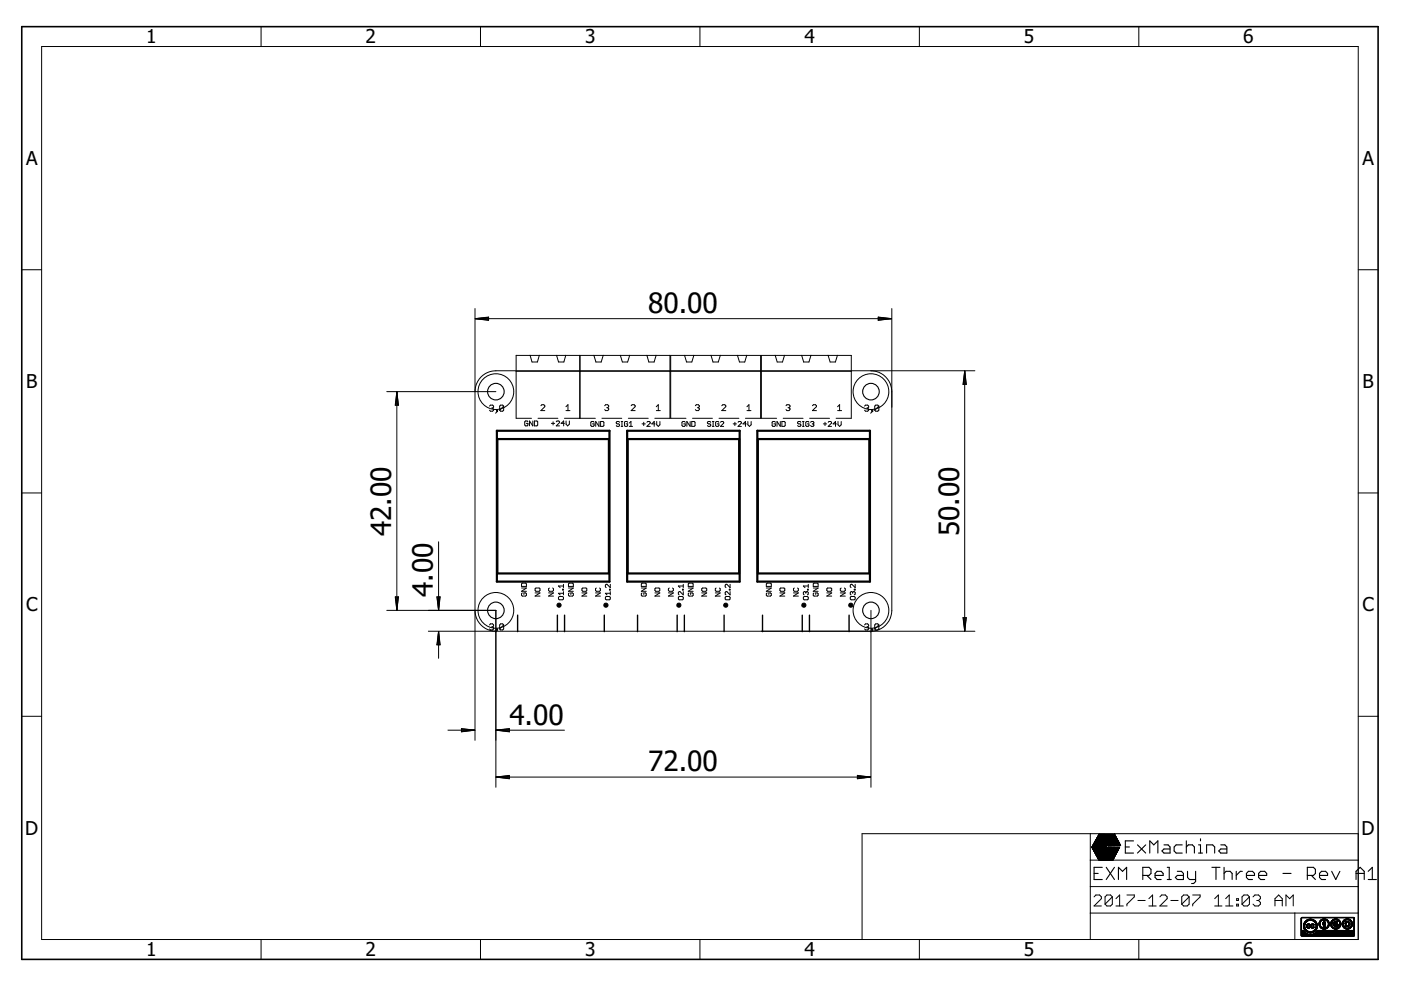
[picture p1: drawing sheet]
<svg xmlns="http://www.w3.org/2000/svg" width="297mm" height="210mm" viewBox="0 0 297 210" stroke-linecap="round" stroke-linejoin="round" font-family="sans-serif">
<defs><g id="words">
<g font-size="5.9">
<text x="137.4" y="66.4">80.00</text>
<text x="82.9" y="113.7" transform="rotate(-90 82.9 113.7)">42.00</text>
<text x="203.3" y="113.7" transform="rotate(-90 203.3 113.7)">50.00</text>
<text x="91.8" y="126.5" transform="rotate(-90 91.8 126.5)">4.00</text>
<text x="108" y="153.6">4.00</text>
<text x="137.4" y="163.6">72.00</text>
</g>
<g font-size="4.1">
<text x="31" y="9.2">1</text>
<text x="77.5" y="9.2">2</text>
<text x="124" y="9.2">3</text>
<text x="170.6" y="9.2">4</text>
<text x="217.1" y="9.2">5</text>
<text x="263.6" y="9.2">6</text>
<text x="5.5" y="35">A</text>
<text x="288.9" y="35">A</text>
<text x="5.5" y="82.3">B</text>
<text x="288.9" y="82.3">B</text>
<text x="5.5" y="129.6">C</text>
<text x="288.9" y="129.6">C</text>
<text x="5.3" y="177">D</text>
<text x="288.7" y="177">D</text>
<text x="31" y="202.8">1</text>
<text x="77.5" y="202.8">2</text>
<text x="124" y="202.8">3</text>
<text x="170.6" y="202.8">4</text>
<text x="217.1" y="202.8">5</text>
<text x="263.6" y="202.8">6</text>
</g>
</g></defs>
<g fill="none" stroke="#000" stroke-width=".21">
<path d="M8.8 9.9h279.2v189.3h-279.2zM55.4 5.7v4.2M101.9 5.7v4.2M148.4 5.7v4.2M194.9 5.7v4.2M241.4 5.7v4.2M4.6 57.2h4.2M288 57.2h4.2M100.7 65.4v91.6M100.8 67.6h88.2M100.8 67.6l2.8-.4v.7zM100.8 67.6l2.8 .1"/>
<path d="M100.8 67.6l2.8 .3M103.6 67.4l-2.8 .2M103.6 67.3l-2.8 .3M109.4 78.7h13.5M112.4 75.4l.4 1.4h1.1l.4-1.4M118 75.4l.4 1.4h1.1l.5-1.4M123 78.7h19M125.9 75.4l.4 1.4h1.2l.4-1.4M131.5 75.4l.5 1.4h1.1l.4-1.4M137.2 75.4l.4 1.4h1.1l.4-1.4M142.2 78.7h19.1M145.1 75.4l.5 1.4h1.1l.4-1.4"/>
<path d="M150.7 75.4l.5 1.4h1.1l.4-1.4M156.4 75.4l.4 1.4h1.1l.4-1.4M161.4 78.7h19.1M164.4 75.4l.4 1.4h1.1l.4-1.4M170 75.4l.4 1.4h1.1l.4-1.4M175.6 75.4l.4 1.4h1.1l.4-1.4M184.7 78.6a4.4 4.4 0 0 1 4.4 4.4M186.2 67.2l2.8 .4-2.8 .3zM186.2 67.4l2.8 .2M186.2 67.3l2.8 .3M189 67.6l-2.8 .1M189 67.6l-2.8 .3"/>
<path d="M189.1 65.4v64a4.4 4.4 0 0 1-4.4 4.4M204.5 78.7v55.1M204.5 78.7l.4 2.8h-.7zM204.5 78.7l-.1 2.8M204.5 78.7l.2 2.8M204.5 78.7l-.3 2.8M204.5 78.7l.3 2.8M206.7 78.6h-101.6a4.4 4.4 0 0 0-4.4 4.4M82 83h23.1M84.1 83.1v46.2M84.1 83.1l.4 2.8h-.7zM84.1 83.1l-.1 2.8"/>
<path d="M84.1 83.1l.2 2.8M84.1 83.1l-.2 2.8M84.1 83.1l.3 2.8M103.8 86.1l.2-.2h.4l.2 .2-.2 .4M104.2 86.5h.2M104.4 86.5l.2 .3-.2 .4h-.4l-.2-.2M105.3 87h.2v.2h-.2zM105.5 87.2l-.4 .4M106.8 86.1l-.2-.2h-.4l-.3 .2v.9M106.8 86.1v.9l-.2 .2h-.4l-.3-.2M106.8 86.1l-.9 .9M111.9 89.4l-.1-.1h-.4l-.1 .1v.7l.1 .2h.4l.1-.2v-.3h-.3"/>
<path d="M112.7 88.7h-3.3v-13.3h13.5v13.3h-3.2M113 89.3v1l-.7-1v1M113.3 89.3h.5l.2 .1v.7l-.2 .2h-.5zM114.1 88.7h4.2M114.7 86l.2-.2h.4l.2 .2v.2l-.8 .9h.8M116.9 89.8h.7M117.3 89.4v.7M117.9 89.4l.2-.1h.4l.1 .1v.2l-.7 .7h.7M119.7 89.8h-.7l.5-.5v1M120 87.1h.8M120 86.2l.4-.4v1.3M120 89.3v.6l.4 .4 .3-.4v-.6"/>
<path d="M126 89.5l-.2-.1h-.4l-.1 .1v.7l.1 .2h.4l.2-.2v-.3h-.4M126.2 88.7h-3.2v-13.3h19v13.3h-3.2M127 89.4v1l-.7-1v1M127.3 89.4h.5l.2 .1v.7l-.2 .2h-.5zM127.6 88.7h4.2M128.2 86l.2-.2h.4l.3 .2-.3 .4M128.6 86.4h.2M128.8 86.4l.3 .2-.3 .5h-.4l-.2-.3M131.4 89.5l-.2-.1h-.4l-.1 .1 .1 .4h.4l.2 .2-.2 .3h-.4l-.1-.2M131.7 89.4h.3M131.7 90.4h.3M131.9 89.4v1"/>
<path d="M133.1 89.5l-.2-.1h-.3l-.2 .1v.7l.2 .2h.3l.2-.2v-.3h-.4M133.2 88.7h4.2M133.4 90.4h.7M133.4 89.7l.4-.3v1M133.8 86l.2-.2h.5l.2 .2v.2l-.9 .9h.9M136.1 89.9h.7M136.5 89.5v.7M137.2 89.5l.1-.1h.4l.2 .1v.2l-.7 .7h.7M138.9 89.9h-.7l.5-.5v1M139.1 86.2l.5-.4v1.3M139.1 87.1h.9M139.2 89.4v.7l.4 .3 .3-.3v-.7"/>
<path d="M145.3 89.5l-.2-.1-.5 .1v.7l.2 .2h.3l.2-.2v-.3h-.4M145.4 88.7h-3.2v-13.3h19.1v13.3h-3.2M146.3 89.4v1l-.7-1v1M146.7 89.4h.5l.2 .1v.7l-.2 .2h-.5zM146.8 88.7h4.2M147.4 86l.2-.2h.5l.2 .2-.2 .4M147.8 86.4h.3M148.1 86.4l.2 .2-.2 .5h-.5l-.2-.3M150.7 89.5l-.2-.1-.5 .1 .2 .4h.3l.2 .2-.2 .3-.5-.2M151 89.4h.4M151 90.4h.4M151.2 89.4v1"/>
<path d="M152.4 89.5l-.2-.1h-.3l-.2 .1v.7l.2 .2 .5-.2v-.3h-.3M152.4 88.7h4.3M152.8 89.5l.1-.1h.4l.1 .1-.6 .9h.6M153 86l.2-.2h.5l.2 .2v.2l-.9 .9h.9M155.4 89.9h.7M155.8 89.5v.7M156.5 89.5l.2-.1h.3l.2 .1v.2l-.7 .7h.7M158.2 89.9h-.7l.6-.5v1M158.4 87.1h.8M158.4 86.2l.4-.4v1.3M158.6 89.4v.7l.3 .3 .4-.3v-.7M164.4 89.5l-.2-.1h-.3l-.2 .1v.7l.2 .2h.3l.2-.2v-.3h-.3"/>
<path d="M164.7 88.7h-3.3v-13.3h19.1v13.3h-3.2M165.4 89.4v1l-.7-1v1M165.8 89.4h.5l.2 .1v.7l-.2 .2h-.5zM166.1 88.7h4.2M166.6 86l.3-.2h.4l.2 .2-.2 .4M167.1 86.4h.2M167.3 86.4l.2 .2-.2 .5h-.4l-.3-.3M169.8 89.5l-.2-.1h-.3l-.2 .1 .2 .4h.3l.2 .2-.2 .3h-.3l-.2-.2M170.1 89.4h.4M170.1 90.4h.4M170.3 89.4v1M171.5 89.5l-.2-.1h-.3l-.2 .1v.7l.2 .2h.3l.2-.2v-.3h-.3"/>
<path d="M171.7 88.7h4.2M171.9 89.5l.5-.1 .2 .1-.2 .4M172.2 89.9h.2M172.3 86l.2-.2h.4l.2 .2v.2l-.8 .9h.8M172.4 89.9l.2 .2-.2 .3-.5-.2M174.6 89.9h.7M174.9 89.5v.7M175.6 89.5l.2-.1h.3l.2 .1v.2l-.7 .7h.7M177.3 89.9h-.7l.5-.5v1M177.6 87.1h.8M177.6 86.2l.4-.4v1.3M177.7 89.4v.7l.3 .3 .4-.3v-.7"/>
<path d="M183.3 86.1l.2-.2h.5l.2 .2-.2 .4M183.7 86.5h.3M184 86.5l.2 .3-.2 .4h-.5l-.2-.2M184.8 87h.2v.2h-.2zM185 87.2l-.4 .4M186.3 86.1l-.2-.2h-.4l-.2 .2v.9M186.3 86.1v.9l-.2 .2h-.4l-.2-.2M186.3 86.1l-.8 .9M4.6 104.5h4.2M93 114.9v14.4M288 104.5h4.2M82 129.4h23.1v37.5"/>
<path d="M83.8 126.6h.7l-.4 2.7zM83.9 126.6l.2 2.7M84 126.6l.1 2.7M84.3 126.6l-.2 2.7M84.4 126.6l-.3 2.7M90.8 133.8h115.9M92.6 126.6h.7l-.3 2.7zM92.7 126.6l.3 2.7M92.8 126.6l.2 2.7M93 133.9v5.7M93 133.9l.3 2.8h-.7zM93 133.9l-.2 2.8"/>
<path d="M93 133.9l.1 2.8M93 133.9l-.3 2.8M93 133.9l.3 2.8M93.1 126.6l-.1 2.7M93.3 126.6l-.3 2.7M100.7 129.4a4.4 4.4 0 0 0 4.4 4.4M103.8 132.5l.2-.2h.4l.2 .2-.2 .4M104.2 132.9h.2M104.4 132.9l.2 .2-.2 .5h-.4l-.2-.3M105.3 133.3h.2v.3h-.2zM105.5 133.6l-.4 .4M106.8 132.5l-.2-.2h-.4l-.3 .2v.8"/>
<path d="M106.8 132.5v.8l-.2 .3h-.4l-.3-.3M106.8 132.5l-.9 .8M110.6 124.7h1l-1 .7h1M110.6 123.8l.1-.2h.7l.2 .2v.5h-1zM110.7 125.7l-.1 .2v.3l.1 .2h.7l.2-.2v-.3l-.2-.2h-.3v.3M113.5 125.7h1l-1 .7h1M113.5 124.8l.1-.1h.7l.2 .1v.4l-.2 .2h-.7zM116.3 125.7h1l-1 .7h1M116.5 124.7l-.2 .1 .2 .6h.7l.1-.2v-.4l-.1-.1M118.4 126.6l.2-.1h.7l.2 .1v.4l-.2 .2h-.7l-.2-.2zM119.3 124.9h.2v.2h-.2zM119.5 123.9v.7"/>
<path d="M119.5 125.4v.7M119.5 125.8h-1.1l.4 .3M119.5 124.2h-1.1l.4 .4M120.5 124.7h1.1l-1.1 .7h1.1M120.7 125.7l-.2 .2v.3l.2 .2h.7l.2-.2v-.3l-.6-.2v.3M120.7 123.6h.7l.2 .2v.5h-1.1v-.5zM123.4 125.7h1l-1 .7h1M123.4 124.8l.1-.1h.7l.2 .1v.4l-.2 .2h-.7zM126.3 125.7h1l-1 .7h1M126.4 124.7l-.1 .1 .1 .6h.7l.2-.2v-.4l-.2-.1M128.4 126.6l.1-.1h.7l.2 .1v.4l-.2 .2h-.7l-.1-.2zM129.2 124.9h.2v.2h-.2z"/>
<path d="M129.4 125.8h-1l.3 .3M129.4 123.9v.7l-.7-.7-.3 .2v.3l.1 .2M129.4 125.4v.7M136 124.7h1l-1 .7h1M136 123.8l.1-.2h.7l.2 .2v.5h-1zM136.1 125.7l-.1 .2v.3l.1 .2h.7l.2-.2v-.3l-.2-.2h-.3v.3M138.9 125.7h1l-1 .7h1M138.9 124.8l.1-.1h.7l.2 .1v.4l-.2 .2h-.7zM141.7 125.7h1.1l-1.1 .7h1.1M141.9 124.7l-.2 .1v.4l.2 .2h.7l.2-.2v-.4l-.2-.1M143.8 126.6l.2-.1h.7l.2 .1v.4l-.2 .2h-.7l-.2-.2zM144.7 124.9h.2v.2h-.2z"/>
<path d="M144.9 124.2h-1.1l.4 .4M144.9 125.4v.7l-.7-.7-.4 .2v.4l.2 .1M144.9 123.9v.7M145.9 124.7h1.1l-1.1 .7h1.1M145.9 123.8l.2-.2h.7l.2 .2v.5h-1.1zM146.1 125.7l-.2 .2v.3l.2 .2h.7l.2-.2v-.3l-.2-.2h-.4v.3M148.8 125.7h1l-1 .7h1M148.8 124.8l.2-.1h.6l.2 .1v.4l-.2 .2h-.6l-.2-.2zM151.7 125.7h1l-1 .7h1M151.8 124.7l-.1 .1 .1 .6h.7l.2-.2v-.4l-.2-.1M153.8 126.6l.1-.1h.7l.2 .1v.4l-.2 .2h-.7l-.1-.2zM154.6 124.9h.2v.2h-.2z"/>
<path d="M154.8 123.9v.7l-.7-.7-.3 .2v.3l.1 .2M154.8 125.4v.7l-.7-.7-.3 .2v.4l.1 .1M162.5 124.7h1l-1 .7h1M162.5 123.8l.2-.2h.6l.2 .2v.5h-1zM162.7 125.7l-.2 .2v.3l.2 .2h.6l.2-.2v-.3l-.5-.2v.3M165.4 125.7h1l-1 .7h1M165.4 124.8l.1-.1h.7l.2 .1v.4l-.2 .2h-.7zM168.2 125.7h1.1l-1.1 .7h1.1M168.4 124.7l-.2 .1 .2 .6h.7l.2-.2v-.4l-.2-.1M170.5 126.5h.7l.2 .1v.4l-.2 .2h-.7l-.2-.2v-.4zM170.9 125.6l-.2-.2-.4 .2v.4l.2 .1M170.9 125.6v.2"/>
<path d="M170.9 125.6l.1-.2 .4 .2v.4l-.2 .1M171.2 124.9h.2v.2h-.2zM171.4 124.2h-1.1l.4 .4M171.4 123.9v.7M172.4 124.7h1.1l-1.1 .7h1.1M172.4 123.8l.2-.2h.7l.2 .2v.5h-1.1zM172.6 125.7l-.2 .2v.3l.2 .2h.7l.2-.2v-.3l-.2-.2h-.3v.3M175.3 125.7h1l-1 .7h1M175.3 124.8l.2-.1h.7l.1 .1v.4l-.1 .2h-.7zM178.2 125.7h1l-1 .7h1M178.4 124.7l-.2 .1v.4l.2 .2h.6l.2-.2v-.4l-.2-.1M180.3 126.6l.1-.1h.7l.2 .1v.4l-.2 .2h-.7l-.1-.2z"/>
<path d="M180.8 125.6l-.2-.2-.3 .2v.4l.1 .1M180.8 125.6l.2-.2 .3 .2v.4l-.2 .1M180.8 125.6v.2M181.1 124.9h.2v.2h-.2zM181.3 123.9v.7l-.7-.7-.3 .2v.3l.1 .2M183.3 132.5l.2-.2h.5l.2 .2-.2 .4M183.7 132.9h.3M184 132.9l.2 .2-.2 .5h-.5l-.2-.3M184.7 129.4v37.5M184.8 133.3h.2v.3h-.2zM185 133.6l-.4 .4M186.3 132.5l-.2-.2h-.4l-.2 .2v.8"/>
<path d="M186.3 132.5v.8l-.2 .3h-.4l-.2-.3M186.3 132.5l-.8 .8M204.2 131h.7l-.4 2.8zM204.2 131l.3 2.8M204.4 131l.1 2.8M204.7 131l-.2 2.8M204.8 131l-.3 2.8M4.6 151.9h4.2M95 154.8h5.6M97.8 154.5l2.8 .3-2.8 .4zM97.8 154.7l2.8 .1M97.8 154.5l2.8 .3"/>
<path d="M100.6 154.8l-2.8 .2M100.6 154.8l-2.8 .3M105.2 154.8h14.5M105.2 154.8l2.8-.3v.7zM105.2 154.8l2.8 .2M105.2 154.8l2.8 .3M108 154.7l-2.8 .1M108 154.5l-2.8 .3M288 151.9h4.2M105.2 164.8l2.8-.4v.7zM105.2 164.8h79.4M105.2 164.8l2.8 .1"/>
<path d="M105.2 164.8l2.8 .3M108 164.6l-2.8 .2M108 164.5l-2.8 .3M181.8 164.4l2.8 .4-2.8 .3zM181.8 164.6l2.8 .2M181.8 164.5l2.8 .3M184.6 164.8l-2.8 .1M184.6 164.8l-2.8 .3M231.2 176.8v22.4M231.5 179.6l1.5 2.8M231.5 179.7h2.1M231.5 179.6h1.1"/>
<path d="M231.5 179.7h2.8M231.5 179.5h2.8M231.6 179.8h2.7M231.6 179.5h2.7M231.6 179.4h2.7M231.6 179.9h2.7M231.6 179.4h2.6M231.7 179.9h2.5M231.7 179.3h2.5M231.7 180h2.5M231.7 179.2h2.4M231.8 179.1h2.3"/>
<path d="M231.8 179h2.3M231.9 179h2.1M231.9 178.9h2.1M232 178.8h2M232 178.7l1.9 .1M232 178.7h1.9M232.1 178.6h1.8M232.1 178.6h1.7M232.1 178.5h1.7M232.2 178.4h1.6M232.2 178.4h1.5M232.2 178.3h1.5"/>
<path d="M232.3 178.2h1.4M232.3 178.1h1.3M232.4 178.1h1.2M232.4 178h1.2M232.5 177.8h1M232.6 177.7h2.9M232.9 177.2h2.9M233 176.9l-1.5 2.7M233 176.9h2.9l-1.4 2.6M233 176.9l1.5 2.6M233 176.9l1.3 2.7M233.6 177.8h1.8"/>
<path d="M233.7 178h1.6M233.7 178.1h1.6M233.7 178.1h1.5M233.7 178.2h1.5M233.8 178.2h1.4M233.8 178.3h1.4M233.8 178.4h1.3M233.9 178.4h1.2M233.9 178.5h1.2M234 178.6h1M234 178.7h.9M234.1 178.8h.8"/>
<path d="M234.1 178.9h.7M234.2 179h.6M234.3 179.1h.4M234.3 179.2h.4M234.3 179.6h-2.1l2.1 .1-.4 1.1 .5-1M234.3 179.6h-2.8M234.3 180h.2M234.4 179.9h.1M234.4 179.3h.2M234.4 179.8h.1M234.4 179.4h.1M234.4 179.8l1.5 2.6"/>
<path d="M234.4 179.5h.1M234.5 179.5h.1M234.6 179.7h2.7M234.6 179.8h2.7M234.7 179.9h2.5M234.9 179.3h2.7M235 179.2h2.6M235 179.2h2.5M235 179.1h2.5M235.1 179l2.4 .1M235.1 179h2.3M235.2 178.9h2.2"/>
<path d="M235.2 178.8l2.2 .1M235.2 178.8h2.1M235.3 178.7h2M235.3 178.6h2M235.3 178.6h1.9M235.3 178.5h1.9M235.4 178h-1.8M235.4 178.5h1.8M235.4 177.9h-3M235.4 178.4h1.7M235.4 177.9h-2.9M235.5 178.3h1.6"/>
<path d="M235.5 177.8h-3M235.5 178.3h1.5M235.5 178.2h1.5M235.5 177.7h-2.9M235.5 177.6h-2.9M235.6 178.1h1.4M235.6 177.5l-3 .1M235.6 177.5h-2.9M235.6 178l1.3 .1M235.6 178h1.3M235.6 177.4l-2.9 .1M235.6 177.9h1.3"/>
<path d="M235.6 177.4h-2.9M235.7 179.3l-.8 .1M235.7 177.9h1.2M235.7 177.3l-3 .1M235.7 177.8h1.1M235.7 177.3h-2.9M235.8 177.2l-3 .1M235.8 177.7h1M235.8 177.7h.9M235.8 177.1h-2.9M235.8 177.6h.9M235.9 177h-3"/>
<path d="M235.9 177.5h.8M235.9 177h-2.9M235.9 177.5h.7M235.9 177.4h.7M235.9 176.9l-2.9 .1M236 177.4h.6M236 177.3h.5M236.1 177.2h.4M236.1 177.1h.3M236.1 177l.3 .1M236.2 177h.2M236.2 177h.1"/>
<path d="M236.2 176.9h.1M236.2 176.8h.1M236.3 176.8l-1.4 2.6M236.3 176.8l1.3 2.5M236.8 179.6h.6M237 179.3h-2.1M237.2 180h-2.5M237.2 179.9l-2.5 .1M237.4 179.7h-2.7M237.4 179.6l-1.5 2.8M237.4 179.6l-2.8 .1 1.3 2.7M237.6 179.3l-2.7 .1"/>
<path d="M288 176.8h-105.2v22.4M55.4 199.2v4.2M101.9 199.2v4.2M148.4 199.2v4.2M194.9 199.2v4.2M231.2 193.6h56.8M231.2 188h56.8M231.2 182.4h56.8M231.7 180.1h2.5M231.8 180.1h2.3M231.8 180.2h2.3M231.9 180.3h2.9"/>
<path d="M231.9 180.4h2.1M231.9 180.4h2.9M231.9 180.5h2.9M232 190.2l.3-.4h.8l.4 .4v.3l-1.5 1.6h1.5M232 180.5l2.9 .1M232 180.6h2.9M232.1 180.7l2.9 .1M232.1 180.8h2.9M232.2 180.8l2.9 .1M232.2 180.9h2.9M232.2 180.9l2.9 .1M232.2 181h3"/>
<path d="M232.3 181l2.9 .1M232.3 181.1h2.9M232.3 181.1l2.9 .1M232.3 181.2h3M232.4 181.3h4.1M232.4 181.3h2.9M232.4 181.4h4.1M232.5 181.4h3.9M232.5 181.5h3.9M232.6 181.6h3.7M232.6 181.7h3.7M232.7 181.8h3.5"/>
<path d="M232.7 181.9h3.5M232.8 182h3.3M232.8 182.1h3.3M232.9 182.1h3.2M232.9 182.2h3.1M232.9 182.3h3.1M233 182.4h2.9M233 182.3h2.9M234.1 180.4h.7M234.1 180.3h-2.3M234.2 180.3h.5M234.2 180.2h.5"/>
<path d="M234.3 180.1h.4M234.3 180.1h.3M234.3 180h.3M234.7 180h2.5M234.8 180.1h2.3M234.8 180.3h2.2M234.9 180.3h2.1M234.9 180.5h2M235 180.7h-2.9M235 180.5h1.9M235 180.6h1.9M235.1 180.7h1.7"/>
<path d="M235.1 180.8h1.7M235.1 180.8h1.6M235.2 180.9h1.5M235.2 181h1.5M235.2 181h1.4M235.3 181.1h1.3M235.3 181.2h1.3M235.8 190.2v1.5l-.3 .4h-.8l-.4-.4M235.8 190.2l-.3-.4h-.8l-.4 .4v1.5M235.8 190.2l-1.5 1.5M236.5 181.3h-1.1M236.6 192.1h1.6"/>
<path d="M236.6 190.5l.8-.7v2.3M237 180.4h-2.1M237.1 180.2h-2.3M237.1 180.1l-2.3 .1M238.9 189.8h1.6v.4l-1.6 1.5v.4M241.3 190.9h1.5M241.4 199.2v4.2M243.6 192.1h1.5M243.6 190.5l.8-.7v2.3M245.9 190.2l.4-.4h.8l.4 .4v.3l-1.6 1.6h1.6M248.2 190.9h1.6M252.1 190.2v1.5l-.4 .4h-.7l-.5-.4"/>
<path d="M252.1 190.2l-.4-.4h-.7l-.5 .4v1.5M252.1 190.2l-1.6 1.5M252.9 189.8h1.5v.4l-1.5 1.5v.4M257.5 192.1h1.6M257.5 190.5l.8-.7v2.3M259.9 192.1h1.5M259.9 190.5l.7-.7v2.3M262.2 191.7h.4v.4h-.4zM262.2 190.5h.4v.4h-.4zM264.9 190.2v1.5l-.4 .4h-.8l-.4-.4M264.9 190.2l-.4-.4h-.8l-.4 .4v1.5M264.9 190.2l-1.6 1.5"/>
<path d="M265.7 190.2l.4-.4h.7l.4 .4v.3l-.4 .4M266.4 190.9h.4M266.8 190.9l.4 .4v.4l-.4 .4h-.7l-.4-.4M270.3 190.9h1.6M270.3 192.1v-1.6l.8-.7 .8 .7v1.6M272.6 192.1v-2.3l.8 .7 .8-.7v2.3M274.5 193.6v5.6"/>
<circle cx="105.1" cy="83" r="3.8"/>
<circle cx="184.7" cy="83" r="3.8"/>
<circle cx="105.1" cy="129.4" r="3.8"/>
<circle cx="184.7" cy="129.4" r="3.8"/>
</g>
<path d="M105.3 91.3h23.9v32h-23.9zM105.5 93.1h23.6v28.5h-23.6zM133 91.3h23.8v32h-23.8zM133.1 93.1h23.6v28.5h-23.6zM160.6 91.3h23.8v32h-23.8zM160.7 93.1h23.6v28.5h-23.6z" fill="none" stroke="#000" stroke-width=".47"/>
<path d="M109.7 130.4v3.5M118.2 130.4v3.5M119.7 130.4v3.5M128.1 130.4v3.5M135.2 130.4v3.5M143.6 130.4v3.5M145.1 130.4v3.5M153.5 130.4v3.5M161.7 130.4v3.5M170.1 130.4v3.5M171.6 130.4v3.5M180 130.4v3.5" fill="none" stroke="#000" stroke-width=".3"/>
<g fill="#000" stroke="#000" stroke-width=".21">
<circle cx="118.5" cy="128.3" r=".45"/>
<circle cx="128.5" cy="128.3" r=".45"/>
<circle cx="143.9" cy="128.3" r=".45"/>
<circle cx="153.9" cy="128.3" r=".45"/>
<circle cx="170.4" cy="128.3" r=".45"/>
<circle cx="180.4" cy="128.3" r=".45"/>
</g>
<g fill="none" stroke="#000" stroke-width=".23">
<path d="M238.6 179.6h.9M240.3 178.3h-1.7v2.6h1.7M241.2 179.1l1.7 1.8M242.9 179.1l-1.7 1.8M246.8 179.1h.8l.5 .5v1.3h-1.3l-.4-.5 .4-.4h1.3M250.7 179.1h-1.3l-.5 .5v.8l.5 .5h1.3M251.5 179.6l.4-.5h.9l.4 .5v1.3M251.5 178.3v2.6M254.1 179.1h.4v1.8M254.5 177.8v.5M258.8 179.1h.9l.4 .5v1.3h-1.3l-.4-.5 .4-.4h1.3M232 185.2h.8"/>
<path d="M233.7 183.9h-1.7v2.6h1.7M234.5 183.9l1.8 2.6M236.3 183.9l-1.8 2.6M237.1 186.5v-2.6l.9 .8 .9-.8v2.6M242.3 185.6h1.3l.4-.4v-.9l-.4-.4h-1.3v2.6M243.2 185.6l.8 .9M243.8 180.9v-2.6l.8 .8 .9-.8v2.6M244.9 185.6h1.7v-.4l-.4-.5h-.9l-.4 .5v.8l.4 .5h.9M247.5 183.9h.4v2.6M247.5 186.5h.8M249.6 184.7h.9l.4 .5v1.3h-1.3l-.4-.5 .4-.4h1.3M251.8 184.7v1.3l.4 .5h1.3"/>
<path d="M253.5 184.7v2.2l-.4 .4h-.5M254.1 180.9h.9M255.8 180.9v-1.8h1.3l.4 .5v1.3M256.9 183.9h1.8M257.8 183.9v2.6M259.5 185.2l.4-.5h.9l.4 .5v1.3M259.5 183.9v2.6M262.1 184.7v1.8M263.4 184.7h-.4l-.9 .9M264.3 185.6h1.7v-.4l-.4-.5h-.9l-.4 .5v.8l.4 .5h.9M266.8 185.6h1.8v-.4l-.5-.5h-.8l-.5 .5v.8l.5 .5h.8M272 185.2h1.7"/>
<path d="M277.2 185.6h1.3l.4-.4v-.9l-.4-.4h-1.3v2.6M278 185.6l.9 .9M279.8 185.6h1.7v-.4l-.4-.5h-.9l-.4 .5v.8l.4 .5h.9M282.3 184.7l.9 1.8 .9-1.8M287.5 185.2h1.7M287.5 186.5v-1.8l.9-.8 .8 .8v1.8M290.1 186.5h1.7M290.1 184.7l.9-.8v2.6"/>
<circle cx="105.1" cy="83" r="1.76"/>
<circle cx="184.7" cy="83" r="1.76"/>
<circle cx="105.1" cy="129.4" r="1.76"/>
<circle cx="184.7" cy="129.4" r="1.76"/>
</g>
<path d="M4.6 5.7h287.6v197.7h-287.6z" fill="none" stroke="#000" stroke-width=".34"/>
<g fill="#000" stroke="#000" stroke-width=".21">
<path d="M275.9 198.4h11.3zM275.9 198.3l11.3 .1zM275.9 198.3h11.3zM275.9 198.2l11.3 .1zM275.9 198.2h4.2zM275.9 198.1l4.2 .1zM275.9 198.1l1.7 .1zM275.9 198.1h1.5zM275.9 198.1h1.4zM275.9 198l1.4 .1zM275.9 198h1.3zM275.9 198h1.2z"/>
<path d="M275.9 197.9l1.1 .1zM275.9 197.9h1.1zM275.9 197.9h1zM275.9 197.8l1 .1zM275.9 197.8h.9zM275.9 197.7l.9 .1zM275.9 197.7h.8zM275.9 197.6l.8 .1zM275.9 197.6l.7 .1zM275.9 197.6h.7zM275.9 197.5l.7 .1zM275.9 197.5l.6 .1z"/>
<path d="M275.9 197.5h.6zM275.9 197.4l.6 .1zM275.9 197.4h.6zM275.9 197.4h.5zM275.9 197.3l.5 .1zM275.9 197.3h.5zM275.9 198.4l11.2 .1zM275.9 194.6h.1zM275.9 194.5l11.2 .1zM276 194.5l11.1 .1zM276 194.5h11zM276.4 196.5l.2 .1z"/>
<path d="M276.4 196.5h.2zM276.4 196.4l.2 .1zM276.4 196.4h.2zM276.4 196.3l.2 .1zM276.4 196.3h.2zM276.4 196.2l.2 .1zM276.4 196.2h.2zM276.4 196.1l.2 .1zM276.4 196.7h.2zM276.4 196.6l.2 .1zM276.4 196.6h.2zM276.4 196.1h.2z"/>
<path d="M276.4 196l.2 .1zM276.4 196h.2zM276.4 196h.3zM276.4 196.8h.3zM276.4 195.9h.3zM276.4 196.7l.3 .1zM276.4 196.7h.3zM276.4 195.9l.3 .1zM276.5 196.8l.3 .1zM276.5 196.8h.2zM276.5 195.8l.2 .1zM276.5 195.8l.3 .1z"/>
<path d="M276.5 196.9l.3 .1zM276.5 196.9h.3zM276.5 195.8h.2zM276.5 195.7l.3 .1zM276.5 197h.3zM276.5 195.7h.3zM276.5 195.6l.3 .1zM276.5 197l.3 .1zM276.6 197.1h.3zM276.6 197l.3 .1zM276.6 195.6h.3zM276.6 195.5l.3 .1z"/>
<path d="M276.6 197.1l.4 .1zM276.6 197.1l.3 .1zM276.6 195.5h.3zM276.6 197.2h.4zM276.6 195.5h.4zM276.7 197.2l.3 .1zM276.7 195.4l.3 .1zM276.7 197.2l.4 .1zM276.7 195.4h.4zM276.7 197.3h.4zM276.8 197.3h.3zM276.8 195.3l.3 .1z"/>
<path d="M276.8 197.3l.4 .1zM276.8 195.3h.4zM276.8 197.4h.4zM276.9 197.4h.3zM276.9 195.2l.3 .1zM276.9 197.4h.4zM276.9 195.2l.4 .1zM276.9 197.4l.5 .1zM276.9 195.2h.5zM276.9 197.5h.5zM277 197.5h.5zM277 195.1l.6 .1z"/>
<path d="M277 196.5h.3zM277 196.4l.3 .1zM277 196.4h.3zM277 196.3l.3 .1zM277 196.3h.3zM277 196.2l.3 .1zM277 196.2h.3zM277 195.1l.7 .1zM277 197.5l1.6 .1zM277 197.5l.7 .1zM277 196.5l.3 .1zM277 196.1h.3z"/>
<path d="M277.1 196.5l.2 .1zM277.1 196.2h.2zM277.1 196.1l.2 .1zM277.1 195.1h1.5zM277.1 196.6h.7zM277.1 196.6h.3zM277.1 196.1h.3zM277.1 197.6h1.5zM277.1 196l.7 .1zM277.1 196.6l.6 .1zM277.1 196h.6zM277.1 197.6l1.4 .1z"/>
<path d="M277.1 196.7h.6zM277.1 195l1.4 .1zM277.2 196.7h.5zM277.2 195.9l.5 .1zM277.2 197.6l1.3 .1zM277.2 195h1.3zM277.2 197.7h1.2zM277.2 196.7l.4 .1zM277.2 195h1.2zM277.3 195.9h.3zM277.3 197.7h1.1zM277.3 194.9l1 .1z"/>
<path d="M277.3 196.8h.2zM277.4 197.7l.9 .1zM277.4 194.9h.9zM277.5 197.7l.7 .1zM277.5 196.1h.3zM277.5 194.9h.7zM277.6 196.6h.2zM277.6 196.1h.2zM277.6 196.5l.2 .1zM277.6 196.1l.1 .1zM277.6 196.5l.1 .1zM277.6 197.8h.4z"/>
<path d="M277.7 194.9h.2zM277.9 196.4l.2 .1zM277.9 196.4h.2zM277.9 196.3l.2 .1zM277.9 196.3h.2zM277.9 196.2l.2 .1zM277.9 196.2h.2zM277.9 196.5l.2 .1zM277.9 196.5h.2zM277.9 196.1l.2 .1zM277.9 196.6h.3zM277.9 196.5l.3 .1z"/>
<path d="M277.9 196.1h.3zM277.9 196.6l.7 .1zM277.9 196.6h.8zM277.9 196l.8 .1zM277.9 195.1l.8 .1zM278 196.7h.6zM278 196h.6zM278 197.5l.7 .1zM278 195.9l.6 .1zM278 196.7h.5zM278.1 198.1l2 .1zM278.1 195.9l.4 .1z"/>
<path d="M278.1 196.7l.3 .1zM278.2 197.5h.5zM278.2 195.9h.2zM278.2 195.1l.5 .1zM278.2 198.1h1.9zM278.2 195.2h.6zM278.2 196.8h.2zM278.3 197.5h.5zM278.3 197.4l.5 .1zM278.3 195.2h.5zM278.3 198.1h1.8zM278.4 197.4h.4z"/>
<path d="M278.4 195.2l.4 .1zM278.4 196.6h.2zM278.4 196.1h.2zM278.4 198l1.7 .1zM278.4 196.5l.3 .1zM278.4 196.1l.2 .1zM278.5 198h1.6zM278.5 196.5l.1 .1zM278.5 197.4h.4zM278.5 195.3h.4zM278.5 197.3l.4 .1zM278.6 198h1.5z"/>
<path d="M278.6 197.3h.3zM278.6 195.3l.3 .1zM278.6 197.3h.4zM278.6 195.4h.4zM278.6 197.2l.4 .1zM278.6 197.9l1.5 .1zM278.6 195.4l.4 .1zM278.7 197.2l.3 .1zM278.7 197.9h1.4zM278.7 197.2h.3zM278.7 195.5h.3zM278.7 195.5h.4z"/>
<path d="M278.7 197.1l.3 .1zM278.8 197.9h1.3zM278.8 197.1l.3 .1zM278.8 197.1h.3zM278.8 195.5l.3 .1zM278.8 197.8l1.3 .1zM278.8 195.6h.3zM278.8 197l.3 .1zM278.8 195.6l.3 .1zM278.8 197.8h1.3zM278.9 197.8h1.2zM278.9 197h.3z"/>
<path d="M278.9 195.7h.3zM278.9 197.7l1.2 .1zM278.9 196.9l.3 .1zM278.9 195.7l.3 .1zM278.9 196.9h.3zM278.9 196.8l.3 .1zM278.9 195.8h.3zM278.9 196.8h.3zM278.9 195.8l.3 .1zM279 196.8l.2 .1zM279 195.8l.2 .1zM279 197.7h1.1z"/>
<path d="M279 196.8h.2zM279 196.7l.2 .1zM279 196.7h.3zM279 195.9l.3 .1zM279 195.9h.2zM279 196.6l.3 .1zM279 196.6h.3zM279 196l.3 .1zM279 196h.3zM279 197.6l1.1 .1zM279 196.5l.3 .1zM279 196.5h.3z"/>
<path d="M279 196.4l.3 .1zM279 196.4h.3zM279 196.3l.3 .1zM279 196.3h.3zM279 196.2l.3 .1zM279 196.2h.3zM279 196.1l.3 .1zM279 196.1h.3zM279.1 197.6l1 .1zM279.1 197.6h1zM279.1 197.5l1 .1zM279.1 197.5l8.1 .1z"/>
<path d="M279.1 197.5h8.1zM279.2 197.5h8zM279.2 197.4l8 .1zM279.2 197.4h8zM279.3 197.4h7.9zM279.3 197.3l7.9 .1zM279.3 197.3h7.9zM279.7 196l.2 .1zM279.7 196h.2zM279.7 195.9l.2 .1zM279.7 195.9h.2zM279.7 195.8l.2 .1z"/>
<path d="M279.7 195.8h.2zM279.7 195.7l.2 .1zM279.7 196.2h.2zM279.7 196.1l.2 .1zM279.7 196.1h.1zM279.7 195.7l.1 .1zM279.7 195.7h.1zM279.7 195.7h.2zM279.7 195.6l.2 .1zM279.7 196.3h.2zM279.7 196.2l.2 .1zM279.7 195.6h.2z"/>
<path d="M279.7 195.5l.2 .1zM279.7 196.3l.3 .1zM279.7 196.3h.3zM279.7 195.5h.3zM279.8 196.3l.2 .1zM279.8 195.4l.2 .1zM279.8 196.4h.2zM279.8 195.4h.2zM279.8 196.4l.2 .1zM279.8 195.3l.2 .1zM279.8 195.3h.2zM279.8 196.5l.3 .1z"/>
<path d="M279.9 196.5h.2zM279.9 195.3h.2zM279.9 196.5l.2 .1zM279.9 195.2l.2 .1zM279.9 196.6h.3zM279.9 195.2h.3zM280 195.1l.2 .1zM280 196.6l.2 .1zM280 196.7h.3zM280 195.1l.3 .1zM280 195.1h.3zM280 195.1h.4z"/>
<path d="M280.1 196.7l.3 .1zM280.1 196.7h.3zM280.1 195l.4 .1zM280.1 196.8h.4zM280.1 195h.5zM280.2 196.8h1.1zM280.2 195h1.1zM280.2 196.8l1.1 .1zM280.2 194.9l1.1 .1zM280.3 198.1h.2zM280.3 198l.2 .1zM280.3 198h.2z"/>
<path d="M280.3 197.8h.2zM280.3 197.7l.2 .1zM280.3 197.7h.1zM280.3 194.9h.9zM280.3 196.9h.9zM280.4 196.9l.8 .1zM280.4 194.9h.7zM280.4 196.9l.7 .1zM280.5 197.5l.2 .1zM280.5 196l.5 .1zM280.5 196h.5zM280.5 195.9l.5 .1z"/>
<path d="M280.5 195.9h.5zM280.5 195.8l.5 .1zM280.5 195.8h.5zM280.5 195.7l.5 .1zM280.5 195.7h.5zM280.5 195.6l.5 .1zM280.5 195.6h.5zM280.5 194.8l.5 .1zM280.5 198.2h.4zM280.5 197h.4zM280.6 198.2h.3zM280.6 196.6h.3z"/>
<path d="M280.6 196.5l.3 .1zM280.6 196.5h.3zM280.6 196.4l.3 .1zM280.6 196.4h.3zM280.6 196.3l.3 .1zM280.6 196.3h.3zM280.6 196.2l.3 .1zM280.6 196.2h.3zM280.6 196.1l.3 .1zM280.6 196.1h.3zM280.6 197.9h.2zM280.6 197.8l.2 .1z"/>
<path d="M280.6 195.4h.3zM280.6 195.3l.3 .1zM280.6 195.3h.3zM280.6 198.1l.3 .1zM280.6 197.8h.2zM280.6 197.7l.2 .1zM280.6 197.7h.2zM280.6 195.5h.2zM280.6 197.9l.3 .1zM280.6 197.9h.3zM280.6 195.4l.3 .1zM280.6 195.2l.3 .1z"/>
<path d="M280.7 198.1h.2zM280.7 198l.2 .1zM280.7 198h.2zM280.7 195.2l.1 .1zM280.9 197.6h.2zM280.9 197.5l.2 .1zM280.9 197.6l.2 .1zM280.9 195h.5zM280.9 197.7h.2zM281 196.8h.4zM281 195l.4 .1zM281.1 198.2h1.4z"/>
<path d="M281.1 198.1l1.4 .1zM281.1 198.1h1.4zM281.1 198l1.4 .1zM281.1 198h1.4zM281.1 196.7l.3 .1zM281.1 195.1h.4zM281.1 197.9l1.4 .1zM281.1 197.9h1.5zM281.1 196.7h.4zM281.1 197.8l1.4 .1zM281.2 197.8h1.3zM281.2 196.7h.3z"/>
<path d="M281.2 195.1h.3zM281.2 197.7l1.4 .1zM281.2 195.1l.3 .1zM281.2 197.7h1.3zM281.3 197.7h1.2zM281.3 197.6l1.2 .1zM281.3 195.2h.3zM281.3 197.6l1.3 .1zM281.3 197.6h1.3zM281.3 197.5l1.3 .1zM281.3 196.6l.2 .1zM281.3 196.6h.3z"/>
<path d="M281.4 196.5l.2 .1zM281.4 195.2l.2 .1zM281.4 195.3h.3zM281.4 196.5h.2zM281.4 195.3h.2zM281.5 196.4l.2 .1zM281.5 195.3l.2 .1zM281.5 195.4h.2zM281.5 196.4h.2zM281.5 196.3l.2 .1zM281.5 195.5h.2zM281.5 195.4l.2 .1z"/>
<path d="M281.6 196.3h.2zM281.6 195.5h.2zM281.6 196.2l.2 .1zM281.6 196.2h.2zM281.6 195.6h.2zM281.6 195.5l.1 .1zM281.6 196.1l.2 .1zM281.6 196.1h.2zM281.6 195.7h.2zM281.6 195.6l.2 .1zM281.6 196l.2 .1zM281.6 196h.2z"/>
<path d="M281.6 195.9l.2 .1zM281.6 195.9h.2zM281.6 195.8l.2 .1zM281.6 195.8h.2zM281.6 195.7l.2 .1zM282.1 196.1h.2zM282.1 196l.2 .1zM282.1 195.7l.2 .1zM282.1 195.7h.2zM282.1 196h.2zM282.1 195.9l.2 .1zM282.1 195.9h.2z"/>
<path d="M282.1 195.8l.2 .1zM282.1 195.8h.2zM282.1 195.6h1zM282.2 196.2h.2zM282.2 196.2h.1zM282.2 196.1l.1 .1zM282.2 195.7h.1zM282.2 195.6l.1 .1zM282.2 195.6l.2 .1zM282.2 196.3h.2zM282.2 196.2l.2 .1zM282.2 195.6h.6z"/>
<path d="M282.2 195.5l.5 .1zM282.2 196.3l.2 .1zM282.2 195.5h.5zM282.2 195.5h.4zM282.2 195.5h.3zM282.2 196.4h.2zM282.2 195.4l.2 .1zM282.2 195.4h.2zM282.3 195.4h.2zM282.3 196.4l.2 .1zM282.3 195.3l.2 .1zM282.3 196.5h.2z"/>
<path d="M282.3 195.3h.2zM282.3 196.5l.2 .1zM282.3 195.2l.3 .1zM282.3 196.6h.3zM282.4 196.5l.2 .1zM282.4 196.6h.2zM282.4 195.2h.2zM282.4 196.6l.3 .1zM282.4 195.6l.7 .1zM282.4 195.2h.3zM282.4 196.7h.3zM282.4 195.1l.3 .1z"/>
<path d="M282.4 195.6l.6 .1zM282.5 196.7h.3zM282.5 195.1h.3zM282.5 196.7l.4 .1zM282.5 195.1h.4zM282.5 195.7h.5zM282.6 195l.3 .1zM282.6 196.8h.4zM282.6 195h.4zM282.6 195.7h.5zM282.6 196.8h1.2zM282.6 196h1.1z"/>
<path d="M282.6 195.9l1.1 .1zM282.6 195.8l.9 .1zM282.6 195.8h.9zM282.6 195.7l.9 .1zM282.6 195.7l.6 .1zM282.6 196.1h1.3zM282.6 196l1.2 .1zM282.6 196h1.2zM282.6 195h1.2zM282.7 196.8l1.1 .1zM282.7 196.8l1 .1zM282.7 194.9l1 .1z"/>
<path d="M282.7 198.2h.2zM282.7 198.1l.2 .1zM282.7 198l.1 .1zM282.7 198h.1zM282.7 198.1h.2zM282.7 197.6l.2 .1zM282.7 197.6h.2zM282.7 197.5l.2 .1zM282.7 196.1h.3zM282.7 195.9h.8zM282.7 194.9h1zM282.7 196.9h1z"/>
<path d="M282.7 195.9l.9 .1zM282.8 197.6l.1 .1zM282.8 196.2h.3zM282.8 196.1l.2 .1zM282.8 197.7l.1 .1zM282.8 197.7h.1zM282.8 196.2l.3 .1zM282.8 194.9h.8zM282.8 196.9l.8 .1zM282.8 196.3h.4zM282.8 196.3h.3zM282.8 195.6h.3z"/>
<path d="M282.9 196.3l.6 .1zM282.9 195.5l.2 .1zM282.9 195.5h.6zM282.9 194.9h.7zM282.9 196.9l.6 .1zM282.9 196.4h.6zM282.9 196.4h.7zM282.9 195.4l.7 .1zM283 194.8l.4 .1zM283 196.4l.5 .1zM283 195.4h.5zM283 197h.4z"/>
<path d="M283 195.4h.6zM283.1 198.2h.3zM283.1 198.2h.2zM283.1 198.1l.2 .1zM283.1 198.1l.1 .1zM283.1 198.1h.1zM283.1 197.7h.1zM283.1 197.6l.1 .1zM283.1 197.6l.2 .1zM283.1 197.6h.2zM283.1 197.5l.3 .1zM283.1 196.5h.4z"/>
<path d="M283.1 195.3l.4 .1zM283.2 195.3h.2zM283.3 197.8l1.7 .1zM283.3 197.9l1.9 .1zM283.3 197.9h1.8zM283.3 197.9h1.7zM283.4 198h.2zM283.4 197.8h1.6zM283.4 197.8h.2zM283.4 195h.4zM283.4 198l.2 .1zM283.4 197.7l.2 .1z"/>
<path d="M283.4 198.1h.1zM283.4 196.8h.4zM283.5 195l.4 .1zM283.5 196.1h.5zM283.5 196.7l.4 .1zM283.5 196.1l.5 .1zM283.5 195.1h.4zM283.6 196.7h.3zM283.6 198.2h1.5zM283.6 197.5l1.5 .1zM283.6 196.2h.6zM283.6 195.1h.3z"/>
<path d="M283.7 196.2h.5zM283.7 195.1l.3 .1zM283.7 198.2h1.4zM283.7 197.6h1.4zM283.7 196.7h.3zM283.7 198.1l1.4 .1zM283.7 197.6l1.4 .1zM283.7 197.6l1.3 .1zM283.7 196.6l.3 .1zM283.7 198.1l1.3 .1zM283.7 198.1h1.3zM283.7 197.7h1.3z"/>
<path d="M283.7 196.6h.3zM283.7 195.2h.3zM283.8 198.1h1.2zM283.8 198l1.2 .1zM283.8 198h1.2zM283.8 198h1.4zM283.8 197.8h1.2zM283.8 197.7l1.2 .1zM283.8 195.2h.2zM283.8 196.6h.3zM283.8 196.2l.4 .1zM283.8 195.2l.3 .1z"/>
<path d="M283.8 196.5l.3 .1zM283.8 196.3h.4zM283.9 196.5l.2 .1zM283.9 195.3h.2zM283.9 196.5h.2zM283.9 196.4l.2 .1zM283.9 196.3h.3zM283.9 195.4h.2zM283.9 195.3l.2 .1zM284 196.4h.2zM284 195.4h.2zM284 196.3l.2 .1z"/>
<path d="M284 195.4l.2 .1zM284 195.5h.2zM284 195.5l.2 .1zM284.1 195.6l.2 .1zM284.1 195.6h.2zM284.1 195.6h.1zM284.1 196.1l.1 .1zM284.1 196.1h.1zM284.1 196.1h.2zM284.1 196l.2 .1zM284.1 196h.2zM284.1 195.8h.2z"/>
<path d="M284.1 195.7l.2 .1zM284.1 195.7h.2zM284.1 195.7h.1zM284.1 195.6l.1 .1zM284.1 195.9l.2 .1zM284.1 195.9h.2zM284.1 195.8l.2 .1zM284.6 196h.2zM284.6 195.9l.2 .1zM284.6 195.9h.2zM284.6 195.8l.2 .1zM284.6 196.2h.2z"/>
<path d="M284.6 196.1l.2 .1zM284.6 196.1h.2zM284.6 196l.2 .1zM284.6 195.8h.2zM284.6 195.7l.2 .1zM284.6 195.7h.2zM284.6 195.6l.2 .1zM284.6 196.2l.2 .1zM284.6 195.6h.2zM284.6 196.3l.3 .1zM284.6 196.3h.3zM284.6 195.5l.2 .1z"/>
<path d="M284.6 195.5h.3zM284.7 196.3l.2 .1zM284.7 195.5h.2zM284.7 196.4h.2zM284.7 195.4l.2 .1zM284.7 195.4h.2zM284.7 196.4l.2 .1zM284.7 195.3l.2 .1zM284.8 196.5h.2zM284.8 195.3h.2zM284.8 196.5l.3 .1zM284.8 196.5l.2 .1z"/>
<path d="M284.8 195.2l.2 .1zM284.8 195.2h.3zM284.8 196.6h.3zM284.9 196.6l.2 .1zM284.9 195.1l.3 .1zM284.9 196.7h.3zM284.9 195.1h.3zM284.9 195.1h.4zM285 196.7l.3 .1zM285 196.7h.3zM285 196.8h.4zM285 195l.4 .1z"/>
<path d="M285.1 195h.4zM285.1 196.8h1.2zM285.1 195h1.2zM285.1 196.8l1.1 .1zM285.1 195.7l.4 .1zM285.1 194.9l1.1 .1zM285.2 198l.2 .1zM285.2 198h.2zM285.2 198h.1zM285.2 196.8l1 .1zM285.2 195.8h.3zM285.2 198.1h.1z"/>
<path d="M285.2 197.7l.1 .1zM285.2 197.7h.1zM285.2 196.2h.3zM285.2 196.1l.2 .1zM285.2 196.1h.2zM285.2 195.8l.2 .1zM285.2 195.7l.2 .1zM285.2 195.7h.2zM285.2 194.9h1zM285.2 195.7h.3zM285.2 195.6l.3 .1zM285.2 197.8h.5z"/>
<path d="M285.2 196.9h.9zM285.2 196.3h.4zM285.2 196.2l.3 .1zM285.2 195.6h.3zM285.2 195.9h.2zM285.2 194.9h.9zM285.3 196.9l.8 .1zM285.3 196.3h.8zM285.3 195.5l.8 .1zM285.3 195.5h.8zM285.3 196.3l.7 .1zM285.3 195.5h.7z"/>
<path d="M285.3 194.9h.7zM285.3 197.8h.3zM285.3 196.9l.7 .1zM285.3 196.4h.7zM285.3 195.4l.7 .1zM285.4 198.2h.1zM285.4 197.5l.4 .1zM285.4 196.4h.5zM285.4 195.4h.5zM285.4 197.8l.2 .1zM285.4 197.6h.3zM285.4 196.4l.5 .1z"/>
<path d="M285.4 194.8l.5 .1zM285.5 197.6l.2 .1zM285.5 195.4h.4zM285.5 197.9h.1zM285.5 197.7h.2zM285.5 197h.3zM285.5 196.4l.3 .1zM285.5 197.9l.1 .1zM285.5 197.7l.2 .1zM285.6 195.3l.2 .1zM285.7 198.2h.3zM285.7 198.1l.3 .1z"/>
<path d="M285.7 198.1h.2zM285.7 196.3h.4zM285.8 196.2l.3 .1zM285.8 195.6h.3zM285.8 195h.5zM285.9 196.2h.3zM285.9 195.6h.3zM285.9 196.8h.4zM285.9 195.6l.3 .1zM285.9 195.6l.2 .1zM285.9 196.1h.3zM285.9 196.1l.3 .1z"/>
<path d="M285.9 195.7h.3zM285.9 197.6l1.3 .1zM285.9 197.6h1.3zM285.9 197.5l1.3 .1zM285.9 196l.3 .1zM285.9 196h.3zM285.9 195.9l.3 .1zM285.9 195.9h.3zM285.9 195.8l.3 .1zM285.9 195.8h.3zM285.9 195.7l.3 .1zM285.9 195l.4 .1z"/>
<path d="M286 196.7l.3 .1zM286 197.7l1.2 .1zM286 197.7h1.2zM286 197.6l1.2 .1zM286 197.8l1.2 .1zM286 197.8h1.2zM286 195.1h.4zM286 197.9h1.2zM286 196.7h.3zM286.1 198h1.1zM286.1 197.9l1.1 .1zM286.1 196.7h.3z"/>
<path d="M286.1 195.1h.3zM286.1 198.1h1.1zM286.1 198l1.1 .1zM286.1 198.1l1.1 .1zM286.1 195.1l.3 .1zM286.2 198.2h1zM286.2 198.1l1 .1zM286.2 195.1l.2 .1zM286.2 196.6l.3 .1zM286.2 196.6h.3zM286.2 195.2h.3zM286.3 196.5l.2 .1z"/>
<path d="M286.3 195.2l.2 .1zM286.3 196.5l.3 .1zM286.3 196.5h.3zM286.3 195.3h.3zM286.4 196.4l.2 .1zM286.4 195.3h.2zM286.4 195.4h.2zM286.4 195.3l.2 .1zM286.4 196.4h.2zM286.4 196.3l.2 .1zM286.4 195.5h.2zM286.4 195.4l.2 .1z"/>
<path d="M286.5 196.3l.2 .1zM286.5 196.3h.2zM286.5 195.5h.2zM286.5 196.2l.2 .1zM286.5 196.2h.2zM286.5 195.6h.2zM286.5 195.5l.2 .1zM286.5 196.1l.2 .1zM286.5 195.7h.2zM286.5 195.6l.2 .1zM286.6 196.1h.1zM286.6 196l.1 .1z"/>
<path d="M286.6 196h.2zM286.6 195.9l.2 .1zM286.6 195.9h.2zM286.6 195.8l.2 .1zM286.6 195.8h.2zM286.6 195.7l.1 .1zM286.6 195.7h.1zM287 194.6h.1z"/>
</g>
<use href="#words"/>
</svg>
